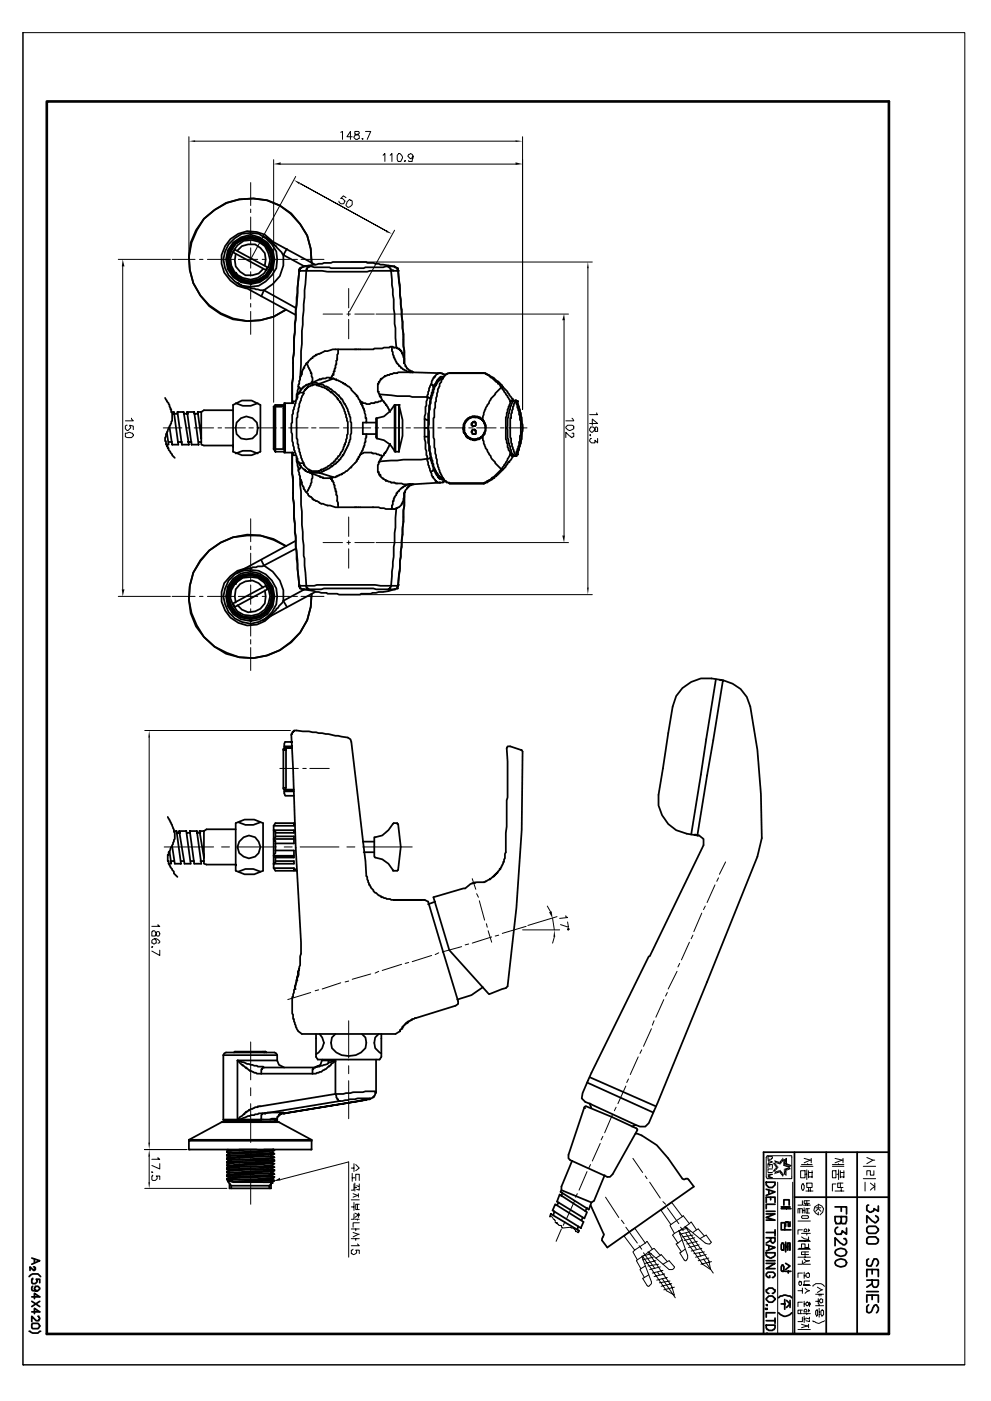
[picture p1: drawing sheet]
<svg xmlns="http://www.w3.org/2000/svg" width="297mm" height="420mm" viewBox="0 0 297 420" stroke-linecap="round" stroke-linejoin="round" font-family="sans-serif">
<g fill="none" stroke="#000" stroke-width=".53">
<path d="M61.1 65.6a19.6 19.6 0 0 0-3.2 19.3 18.6 18.6 0 0 0 27.8 8 18.7 18.7 0 0 1-23-1.1 19.2 19.2 0 0 1-4-22.7 18.7 18.7 0 0 1 28.6-5.1l2.7 3.2 2.1 3.4 1 4 .3 4.2a17.1 17.1 0 0 0-6.3-14.8 18.6 18.6 0 0 0-26 1.6zM68.5 73.3l1.9-1.9 2.1-1.3 2.6-.3 2.4 .3 2.1 1.3 1.9 1.9 1.3 2.1 .3 2.4-.3 2.6-1.3 2.1-1.9 1.9-2.1 1.3a8.1 8.1 0 0 1-8.9-3 8.1 8.1 0 0 1-.1-9.4zM69.9 72.8l2.3-1.6 2.9-.8a7.6 7.6 0 0 1 6.7 10.3 7.3 7.3 0 0 1-10.8 3.3 7.3 7.3 0 0 1-1.1-11.2zM70.4 73.3a6.1 6.1 0 0 1 9.2 0 6.1 6.1 0 0 1 0 9.2 6.1 6.1 0 0 1-9.2 0 6.1 6.1 0 0 1 0-9.2zM70.4 74.9l9.8 5.3-.6 .8-9.7-5.3zM70.6 73a6.4 6.4 0 0 1 10.4 2.7 6.3 6.3 0 0 1-2.4 7.7 6.3 6.3 0 0 1-8-.9l.3-.5-.3-.2-.5 .2-1.3-2.1-.3-2.4 .8-2.4zM70.6 76.2a4.8 4.8 0 0 0 1.4 5.3 4.8 4.8 0 0 0 5.5 .5l1.3-1.3M71.2 75.1l1.3-1.3 1.9-.5h2.1a4.7 4.7 0 0 1 2.9 6.3M81.5 72.2a8.6 8.6 0 0 0-14.1 1.7 8.6 8.6 0 0 0 6.4 12.6M86 74.6l-1.1 1.9 6.4 3.4M91 79.9l-1 .5M92.6 79.9l1.6 .3h4.5l.5 .2h9.8l.5-.2h5.3l1.6-.3"/>
<path d="M92.6 79.9h-1.8l5.8-.8 .5-.3h2.1l.6-.2h10l.3 .2h1.8l2.1 .6 4.3 .5M92.6 79.9v.3h-.5l-.3 1M94.5 79.4l-15.7-8.5 .8 .3 1.9 1.6h.3v.2l.5 .3 .3 .5h.2v.3l2.1 2.4v3.1l-1 3.2-2.1 2.4-2.7 1.8M116.4 79.9v.3l.8 .5v.5M116.4 79.9h1.9M118.3 79.9v.3h.5v.2h.3M70.1 82a6.5 6.5 0 0 1 4-10.6 6.5 6.5 0 0 1 6.9 9l-1.4 2.1-2.1 1.4-2.4 .5v.3M70.1 82l.5 .5-.2 .3M70.1 82l-.2 .3M70.4 81.8l-1.1-2.2-.2-2.1 .8-2.1a5.6 5.6 0 0 1 5.4-3.4 5.6 5.6 0 0 1 5.1 3.9 5.8 5.8 0 0 1-5.3 8l-2.3-.6-1.9-1M71.2 84.9l1.3 .8h.5v.3h.8l1.3 .5h1.1l1.9 .5h1M71.2 84.9l17.4 9.6"/>
<path d="M71.2 84.9h.2M79.1 87l9.5 5.3M79.1 87l-.8 1.9M89.7 81.2l-.5 5.1v2.3l-.6 3.7v3.7l-.5 5.1-.3 12.4-.2 1.3v6.1v-6.1l.2-2.1v-5.3l.3-2.1 .3-8.5 .2-1.3 .3-6.3zM89.7 81.2h2.1M89.7 81v.2M90 80.4l-.3 .6M90 80.4h.2M91.8 81.2l-1.3 18-.5 14.3M91.8 81.2h4.8l1.6 .3h11.9l.8-.3h6.3M117.2 81.2l.8 8.5v2.9l.3 1.6v2.9l.2 1.3 .3 5.8M117.2 81.2h.5v-.2l.3 .2h1.6"/>
<path d="M119.1 80.4v.3h.2v.5M119.1 80.4h.2M119.3 81.2l.6 4.3v2.9l1 11.9 .3 8.7M119.3 81.2l1.6 18.8 .3 9v-1.6l-.5-1v-.6h-.3v-.5h-.3l-.5-.8h-.5v-.3h-.3M49.5 119.3l1.3 2.1 .3 1.4h.2v.8l.3 .2v2.4l-1.9 4-.2 2.1h.2v.8l.3 .2v.6h.3v.5h.2v.5l1.9 2.4M89.2 119.1h-.3v.8M89.4 118l-.2 .5v.8l-.6 .8v.8l-.2 .3-.3 1.6-.3 .2v1.1l-.2 .3v2.3l-.3 .3 .3 5.3 .2 .5 .3 2.1 .3 .3v.5l.2 .3v.5l.3 .3 .5 1.8M89.4 115.9l.8 1M89.4 118h.3v-.3h1.1l.2 .3M89.4 115.9l-.5 3.2M89.4 118h.3M90.5 111.4a1.51 1.51 0 0 1-.5 1.6l-.6 2.9"/>
<path d="M91 118l-.5 .8-.3 1.3-.5 1.1-.3 2.1-.2 .5v1.3l-.3 .3v6.1l.3 .3v1.3l.2 .2v1.1l.3 .3v.8l.3 .2 .2 1.6 .8 1.6M91 110.3h.3M91.8 109l1.3 2.4v.5h.3v1.1l.3 .2v1.1l-.3 .5M91.8 109l-1.3 2.7M92.3 115.4h-.5v.2l-.8 .3v.2l-.8 .6-.2 .8h-.3l-.3 .5M92.3 115.4h.3M95.5 115.6l2.7 1.1v.2l1 .6v.2h.3l1.6 1.6v.3h.2l.6 1h.2l1.1 2.2v.5l.5 1.1v.7l.3 .3v.8l.2 .3v3.7l-.2 .2v1.1l-.5 1.3a10.7 10.7 0 0 1-2.4 4.5l-.6 .8-1.8 1.6-3.2 1.6M95.5 115.6h-.5v-.2h-1.3v.2l-1.4 .3-.2 .5-.8 .5-.3 1.1M95.8 115.1l2.6 1 2.9 2.4h.3l.5 1.1 .6 .3 .5 1.3h.3l.7 1.6v.5l.8 1.8v1.4l.3 .2v3.2l-.3 .5v1.4l-.5 1v.5l-1.6 3.2h-.2l-1.1 1.6-.8 .5-.3 .6-1 .5v.3l-3.7 1.8M95.8 115.1h-.5l-.3-.3h-1.6v.3h-.8l-.3 .3M95.8 115.1h-.3v.5M95.8 113.8l-3.5 1.6"/>
<path d="M95.8 113.8h.2M99.8 112.4l-.6 .8h-.2v.3M99.8 112.4h.2M100 113.5l-2.1-.3-.3 .3-1.8 .3M100 113.5l.3 .3h.5v.2h.5l1.6 .8v.3h.6v.3l1 .5 2.4 2.6v.3h.3l.8 1.6M100 113.5l-4.2 1.6M101.3 104.8a5.1 5.1 0 0 0-3.1 .5h-.8l-2.7 1.1v.2l-.8 .3-.2 .5h-.3l-1.1 1.1v.2l-.5 .3M113.8 118.3l5.3 .5h3.7l.8 .3h4.5M113.8 118.3v.5h.2v.3M114 119.1l.6 1 .5 .3 .5 1h.3l1 2.2M114 119.1h.3M117.5 104l.5 .2h.8"/>
<path d="M121.4 109.3v.5h.3l.3 .8 1 .5v.3h.6l.2 .3h-.2M122.5 111.4h.3M123.6 111.7h-.3a6.1 6.1 0 0 1-4.5-3.2l-1.1-2.1-.2-2.4h-.6l-.2 .2h-1.6l-.5 .3h-2.4l-.3 .3h-10.6v1.3l-.2 .3-.3 2.9-.5 1.3v.8h-.3v.8h-.2v.2M123.6 111.7h-4.3l-.2 .2a3.3 3.3 0 0 0-2.4 .5l-1.3 .3v.3l-1.1 .5-.5 1.1h-.3v.5h-.3v2.4h.3v.5l.3 .3M123.6 111.7l9 .2v.3h.5l.3 .2M128.1 119.1l-.3 2.6-.3 .3v2.1l-.2 1.6M128.1 119.1l1 .5M129.1 115.4h.5v.2h.3v.5M129.1 119.6l-.5 2.1-.3 4.2M129.1 115.4l-.5 1v.8l-.3 .3-.2 1.6M129.9 116.1l-.3 1.6h-.2l-.3 1.1v.8M131.8 111.9h-.6v.3h-.2l-.6 .8h-.2v.2h-.3l-.8 2.2"/>
<path d="M132.8 113.5l-.5 .5v.6l-.5 .5v.8l-.6 .8-.5 3.7-.3 .2v1.6l-.2 .6v2.3l-.3 .3v5.8l.3 .6 .2 4.2 .6 1.8 .2 2.2 .3 .2 .3 1.3 1 1.9M133.1 113h-1.1v.2l-.8 .6-.8 1.6h-.2v.5l-.3 .2M134.7 111.9l-1.1 .3v.2l-.5 .3-.3 .8h-.8l-.5 .8h-.3l-.5 1.3h-.3l-.2 .5-1.3 5.3v1.4l-.3 .5v4l-.3 1M145 111.9h.5l1.6 1.1 .8 .2 .3 .6 1.3 .8 1.3 1.5M145 111.9h-10.3h10.3M145 111.9h.5v.3l.8 .2 .8 .6v.2l1.1 .6v.2l.8 .6 1.3 1.5M150.3 116.1l1.8 2.7 .8 1.6M150.3 116.1l-3.2 3.5-.5 1.3-.5 .5-.8 1.6-.8 2.9M150.3 116.1h.3v-.2v.2h.2M150.8 116.1l1.3 1.4 1.4 2.1h.2v.5h-.2M50 129.6l.5 3.7h-.8M50.5 132.6h1.1"/>
<path d="M51.3 123.6h.8l1.3 9.7h-1.8l-.8-5.2M52.1 124.1h1.1M53.2 123.6h1.8l1.6 9.7h-2.1zM53.4 132.6h1.1M55.3 124.1h1.1M56.1 123.6h2.1l1.3 9.7h-2.1zM56.4 132.6h1M58.2 124.1h1.1M59.5 132.6h.8v.7l.8 .3h8.8M60.3 123.6h-1l1 7.9M60.3 123.6v9M69.9 121.4l2.6-1.3h2.9l2.7 1.3v14.1l-2.7 1h-2.9l-2.6-1z"/>
<path d="M69.9 123h-8.8l-.8 .6M70.6 120.9l2.2 .8h2.3l2.2-.8M70.6 136l2.2-.8h2.3l2.2 .8M70.9 126.7a3.4 3.4 0 0 1 3.8-1.7 3.4 3.4 0 0 1 2.6 3.3l-.3 1.9a3.7 3.7 0 0 1-6.1 0l-.3-1.9zM82 122h3.2M82 122v12.7M82 134.7l.6 .8M82.6 121.4h2.6M82.6 135.5h2.6M82.6 121.4v14.1M82.6 121.4l-.6 .6M85.2 122.2l-.3 .3v11.9l.3 .3h-3.2"/>
<path d="M85.5 120.9v14.8M87.6 135.7v6.4l.2 1 .3 12.5 .5 5v3.7l.6 3.7v2.7l.5 4.7-.8-7.7-.3-6.6-.2-1.3-.3-8.2-.3-2.1v-5.3l-.2-2.1zM88.6 120.4h-.8v.5h-2.6v14.8h2.6v.8h.8M88.9 137.1v.7M89.2 137.6l-.3 .2v.6l1.1 5M89.4 138.6l.3 .3h1.3M89.4 138.6l.3 .3v.5h.3v.3h.2v.3l.8 .8h.3l.2 .5 .8 .2M89.4 138.6h.3M90.2 140l-.8 1M91 138.9v.5h.3v.3l1 1.1h.3v.2h.5v.3h2.4M108 136.5l-.3 .6h-.3v.5h-.2l-.3 .8-1.6 1.6v.2h-.3l-1.8 1.6-.8 .3v.2h-.5l-1.1 .6M108 136.5v-.2l1-.6h2.4l.3 .3h1l1.9 .8"/>
<path d="M108.5 120.6l-.5-.2v.2h.2v.6h.3v.5h.2v.5l.6 1.1 .2 2.1h.3v1.3M108.5 120.6h.2M109.8 130.2v1l-.3 .3a12 12 0 0 1-1.5 5M112.7 126.7h-4v3.5h4M113 131.5l2.1 .5 1.8 1.3 1.4 1.9M113 125.4h-.3v5.8l.3 .3M113 125.4v6.1M113.5 138.6v.6l-.3 .2v2.1h.3l.3 1.1h.2v.3l.8 .5v.3l.8 .2v.3l1.3 .3 .3 .2h1.1a2.38 2.38 0 0 0 2.1 .3l.5 .3h2.1h-.8l-1.5 .7v.3h-.3l-.8 .8v.3l-.5 .2v.3h-.3a.84 .84 0 0 1-.5 1.1l-.3 .5v.8h-.3l-.2 2.4h-1.9l-2.1-.6h-12.2v-1.3l-.2-.5a2.38 2.38 0 0 0-.3-2.1v-.8h-.3v-.8l-.2-.3-.3-1.6-.2-.5h-.3v-.5h-.3M113.5 138.6h.3M114.6 120.1l-1.4 .5h-.7l-.3 .3h-1.1l-.2 .3-2.4-.3v-.3M116.9 133.1l-1.3 2.6-.5 .3v.5l-.5 .3v.3h-.3v.5h-.3l-.5 1M118.3 121.4l-1.4 1.9-1.8 1.6-2.1 .5"/>
<path d="M118.3 121.4h1.3M118.3 135.2v.3h.2M118.3 121.4v13.8M118.5 121.4v14.1M119.6 121.4l1.1 4.5v4.8l-1.1 4.5zM119.6 121.4h.3M119.6 121.4v14.1h-1.1M127.3 131l.2 1.6v2.1l.3 .5 .3 2.4M127.3 128.3v2.7M127.3 131h1M127.3 125.7l1 .2M127.3 125.7v2.6"/>
<path d="M127.3 128.3h1M128.1 137.6l-1.9 .2h-5.3l-7.1 .6M128.1 137.6l.2 1.8 .3 .3 .5 1.8M128.3 128.3l.3 1.1v3.9l.3 .6v1.6l.2 .5v1.1l.5 1v.8l.3 .3v.8l1.6 2.9h.3v.2h.5v.3h.5M128.3 131l.3 4.2 .3 .3 .2 1.6M128.3 128.3v2.7M128.3 125.9v2.4M129.1 137.1v1l.3 .3 .5 1.8v.8l-.8 .5M129.1 137.1a.84 .84 0 0 1-1 .5M138.9 128.3v.5h.3v1.1h.2l.3 .8 .5 .3v.2l.8 .3v.3h.8l.5 .2h-.5v-.2h-.8l-1.3-.8-.5-1.4h-.3zM141.3 127l.5-.3v-.2h.5v.2h.3v.8l-.3 .3h-.7v-.3h-.3zM141.6 128.8h.7v.3h.3v1.1h-1v-.6h-.3v-.2h.3z"/>
<path d="M142.1 127.8h.2M142.3 125.1l-1.8 .3-.3 .5-.5 .3-.3 .8h-.2v2.6l.2 .6h.3v.2l.8 .8h.3v.3l1.5 .3M142.3 124.9l-1.5 .2v.3h-.3l-.8 .8v.3h-.3l-.5 1.8M142.3 124.9h-.7l-1.6 .8-1.1 1.6v1M142.3 128.8h-.2l.5 .3v.8l-.5 .3M142.3 124.9l1.6 .2 .6 .8M142.3 125.1h1.1v.3h.5v.3l.6 .2M142.3 126.5h-.2l.5 .2v.8l-.5 .3M142.3 131.8h.3M142.3 125.1h.3M144.5 131l.2 .2 .3 1.9 1.6 3.2 .5 .5 .3 .8 1 1v.3l1.9 1.9M144.5 131l.2-.6h.3v-.5h.3l.2-1.6-.2 1.9h-.3l-.5 .8h-.3v.2l-1.1 .3v.3h-.8"/>
<path d="M144.5 131v.2l-.8 .3v.3h-.8l-.6 .2M144.5 131h-.3l-.3 .5-1.6 .3M144.5 125.9l.5 .3 .3 1.1h.2v1v-.8l-.8-1.6zM144.5 125.9h.2l.6 .8M144.5 131h.2M145.3 129.9v.3h-.3l-.5 .8M152.9 136.3l-1.3 2.6-1.3 1.9M152.9 120.4l-.2 1.3-.6 1.1v.8l-.2 .2v1.1l-.3 .2v6.7l.3 .2 .2 2.1 .8 1.6v.6M152.9 120.4h.8M152.9 136.3h.8M152.9 136.3v.2h.6v.3M153.5 120.1l-.6 .3"/>
<path d="M153.5 120.1h.5M153.5 136.8h.5zM153.7 136.8l-1 1.8-.6 .3-.5 1.1-.8 .8M153.7 120.4l-.8 1.6-.2 1.8-.3 .3v1l-.3 .3v2.4l-.2 .5 .2 .5v2.7l.3 .3v1l.5 1.1 .3 1.6 .5 .8M153.7 136.3l.3 .5h.5M154.5 120.4l-.8 1.6v.8l-.5 1.3v1.3h-.3v5.8l.3 .3 .3 2.4 1 2.6M154.5 120.4l.3 .2 .2 1.6 .6 1.1 .2 2.6 .3 .3v4.2l-.3 .3v1.6l-.2 .3v1l-.3 .3v.5l-.3 .3-.5 1.8M154.5 120.1l.5 .3M154.5 120.1h-.8v.3M154.5 120.1h.3v.3h.5M154.5 120.1v.3M154.5 136.5v.3"/>
<path d="M154.5 120.1h.3M154.5 136.8h.3M155 120.4l.3 1.3 .5 1.1v.8l.3 .2v1.1l.3 .2v1.9l.2 .3-.2 4.5-.3 .2v1.1h-.3l-.2 1.8-.6 1.4M155 120.4a20.6 20.6 0 0 1 0 15.9M155 136.3l-.2 .5h-.3M155 136.3h.3M90 143.4l1 23.3 .3 .8 .5 8.2M90 143.4a12.1 12.1 0 0 0 2.9 5.6l.5 .2a3.2 3.2 0 0 0 2.1 1.3l.8 .6 1.9 .5 3.1 .5M92.3 141.5h.6v.3h2.9M92.3 141.5l3.5 1.4M92.3 141.5h.3M93.4 142.1l.3 .2-.3 2.4-1.1 2.4-.5 .5"/>
<path d="M95.5 141.3l.3 .5M95.8 142.9l.2 .2h.8v.3h2.2M95.8 141.8l4.2 1.3M95.8 142.9h.2M100.8 142.9l-.3 .2-1.5 .3h.2v.3v-.3M100.8 142.9h.3M113.8 142.3h.2M118.8 152.4l.8-.3a5.9 5.9 0 0 0 1.6-3.9l-.3 8.4-1.6 18.8M118.8 152.4l-.5 10.3-.3 1.3v2.9l-.8 8.8M118.8 152.4l-.3 .3h-1M123.8 145.3l-1 .2v.3l-.8 .5-.6 .8v.5h-.2l-.3 8.8-.5 7.6-.5 4.3v2.9l-.6 4.2M129.1 141.5l.5 1.6h.3l.5 1.1 .6 .3v.2h.8"/>
<path d="M129.9 140.8h.3v.5l.2 .5h.3v.5h.3l.2 .8 .6 .3v.3l1.3 .2M131.8 144.7h.2l-9 .6h1.1M132.8 143.4l.3 .5 .8 .6v.2h.8v.3M133.4 144.2v.3h-.6v.2h-1M134.7 145h10.3h-10.3M145 145h.3M150.3 140.8l-2.4 2.3h-.3v.3l-2.6 1.6M150.3 140.8h.5M150.8 140.8l-1.8 1.8h-.3l-.5 .8-.8 .3v.2h-.6v.3l-.7 .3v.2h-.8v.3h-.3M62.7 165.1l-2.6 3.2a17.6 17.6 0 0 0-1.1 19.3l2.1 3.4 3.2 2.9a18.5 18.5 0 0 0 28.8-11.9l.3-3.9a18.6 18.6 0 0 1-25.7 18 20.1 20.1 0 0 1-10.5-12.2 18.6 18.6 0 0 1 7.2-20.1 18.6 18.6 0 0 1 21.3 0l-3.7-1.9-3.9-1.3h-4l-4.2 .5-3.8 1.6zM68.5 174.1a8.1 8.1 0 0 1 13.7 1.2 8.1 8.1 0 0 1-7.1 11.8 8.2 8.2 0 0 1-6.6-13zM69.9 174.6h.2"/>
<path d="M70.1 173.8a7 7 0 0 1 9.9 .2 7 7 0 0 1-.1 9.9 7 7 0 0 1-9.9-.2 7 7 0 0 1 .1-9.9zM70.1 174.6l.5 .6 .3-.6M70.4 174.1a6.6 6.6 0 0 1 9.4 .1 6.6 6.6 0 0 1-.2 9.4 6.6 6.6 0 0 1-9.3-.1 6.6 6.6 0 0 1 .1-9.4zM70.4 174.1h.2M70.6 174.1a6.5 6.5 0 0 1 9.8 1.1 6.5 6.5 0 0 1-2.6 9.5 6.5 6.5 0 0 1-7.9-1.9 6.5 6.5 0 0 1 .2-8.2M70.6 174.4a6.3 6.3 0 0 1 10.3 1.9 6.3 6.3 0 0 1-5.5 8.9 6.4 6.4 0 0 1-6.9-5.8l.6-2.4 1-2.4M70.6 174.1l.3 .5M70.6 174.1l-.5 .5M70.9 174.6a5.9 5.9 0 0 1 8.7 .5 5.9 5.9 0 0 1-1.3 8.6 5.9 5.9 0 0 1-8.4-2.2l-.8-2.1 .2-2.4 1.1-1.8M71.2 171.7h.2M73.8 170.4a8.6 8.6 0 0 0-7 11.4 8.6 8.6 0 0 0 12.6 4.5l2.1-1.9M75.4 172.2h-.3l2.4 .8a6.4 6.4 0 0 1 3.4 8.3 6.4 6.4 0 0 1-8.1 3.6 6.3 6.3 0 0 1-2.7-10.3"/>
<path d="M78.3 168l.8 1.6M78.8 176.2a4.7 4.7 0 0 0-8.2 .5l-.2 2.2 .2 1.8M79.1 169.6a10.1 10.1 0 0 1 5.8 10.6M79.1 169.6l-.5 .3-2.9 .2-.3 .3h-1l-3.2 1.3M79.4 177l.2 1.9a4.5 4.5 0 0 1-2.3 4.2 4.5 4.5 0 0 1-4.8-.3l-1.3-1.3M88.6 162.2l-17.4 9.5M88.6 164.6l-9.5 5M89.7 175.7l.3 .8zM89.7 175.4v.3v-.3M89.7 175.4l.3 .3h1.8M90 176.5l.8 .2M90 176.5h.2"/>
<path d="M90.8 176.7h1.8M91.3 176.7l-6.4 3.5M91.8 175.7h2.4l.8-.3h17.5l1.5 .3h3.2M91.8 175.7v.5l.8 .5M92.6 176.7h3.7l.8-.2h14.8l.8 .2h3.7M94.5 177.5l-15.7 8.5 2.2-1.3v-.3h.2l1.6-1.6v-.2l.5-.3 1.6-2.1M116.4 176.7h2.1M117.2 175.7l-.3 .8-.5 .2M119.1 176.5h-.3a9.2 9.2 0 0 1-5.3 1l-2.4 .6h-2.9l-.2 .2h-6.4l-.5-.2h-2.9l-.3-.3h-1.6l-5.5-1.1M119.1 176.5h.2M119.3 175.4v.3h-2.1M119.3 175.4l-.2 1.1"/>
<path d="M119.3 175.4h.3M69.9 181l9.7-5.3 .6 1-9.8 5.3zM84.9 180.2l1.1 1.8M214.6 203.7l-7.4 46.6M215.9 204h.3M216.7 204l-3.4-.5a10.5 10.5 0 0 0-11.7 8.4l-4.2 26.5a10.5 10.5 0 0 0 8.4 11.6l3.2 .6M84.9 224.9h.8v11.4h-.8M85.2 236.8l.3 1.9h2.6M85.2 223.8h2.4M85.2 237.3h2.9M87.6 224.4h-2.4l-.3 .2v11.9l.3 .3h2.9M87.6 222.5h-2.1l-.3 .5v1.4"/>
<path d="M152.1 223.8h.8l3.5 1.1 .2 .5-.2 23.6-1.6 23.3-2.7 23.5-.5 .5-5 1.9-11.9-13.2-4.8-15.9 9.5-2.7a6.4 6.4 0 0 1 5.9-1.8l1.5-.8v-.3l1.1-.5 .5-.8 .8-.5 1.6-2.7v-.5h.3v-.8l.2-.3v-1.3l.3-.5v-5.8l.3-1.9v-7.9l.2-.8v-10.9l-.2-3.9zM50.3 245l1.3 2.4 .5 1.3v.8l.3 .3v1.8l-1.6 4h-.3v.8h-.2v1.8h.2v.8l1.6 2.4v.5l1.1 1.1M50.8 255.3l.5 3.7h-.8M51.1 258.2h1M52.1 249.2h.8l1.3 9.8h-1.8l-.8-5.3M52.9 249.8h1.1M53.7 249.2h2.1l1.4 9.8h-1.9zM54.2 258.2h.8M56.1 249.8h.8M56.9 249.2h2.1l1.3 9.8h-2.1zM57.2 258.2h1M59 249.8h1.1"/>
<path d="M60.1 258.2h1M61.1 258.2v.8l.8 .3h8.7M61.1 249.2v9M61.1 249.2h-1.3l1.3 8M70.6 246.9l2.7-1.1h2.9l2.6 1.1v14.2l-2.6 1.1h-2.9l-2.7-1.1zM70.6 248.7h-8.7l-.8 .5M71.4 246.6l2.2 .8h2.3l2.2-.8M82 249h6.1v.8h-5.5v-.6zM82 251.6l.3 .5h.3v.8M82 256.6h.3l.3 .6M82 247.6v12.7M82 256.6h6.1"/>
<path d="M82 251.6h6.1M82 247.6h6.1M82.6 249.8v1.3l-.6 .5M82.6 255.1v.7l-.6 .8M82.6 257.2v1.6l-.6 .2h6.1v-.8h-5.5M82.6 252.9v2.2M82.6 250.8h5.5v2.1h-5.5M82.6 255.1h5.5v2.1h-5.5M88.1 246.9v.7l.3-.2M88.4 246.9h-5.8l-.6 .7M108.7 252.4h3.5M109 255.6h3.2"/>
<path d="M112.2 251.1l2.4-.5 1.8-1.6 1.6-2.1h1.1v.2h.2l.8 6.9-.8 6.9-.2 .2h-1.4a6.1 6.1 0 0 0-5.2-3.9l-.3-.3zM208.2 250.3h.3M209 250.6l7.7-46.6a10 10 0 0 1 8.2 7.9l2.1 13 1.1 13.2 .2 13.3-1.3 5.5-15.1 37.6-17.4 42.3-1.1 1.1h-1.6l-1.3-.6-1.1 .6M209 250.6h.6l1.3 1v1.9l-16.2 33.3M71.4 261.4l2.2-.8h2.3l2.2 .8M82 260.3l.6 .8h6.3l-.8-.8v.8M82 260.3h6.1M118 269.9h-.8l-.3-.3a7 7 0 0 1-5.8-3.7l-.2-.5h-.3l-.3-1.3-.2-.3v-.8l-.3-.3a651.8 651.8 0 0 0-4.8-41l-.8-.5-11.6-1.9-4.5-.2-.3 .5h-.2v.5h-.3l1.3 34.2 1.6 28.3v3.4l-.2 .8v2.7l-.3 1M118 269.9h9.3zM127.3 269.9l1 .5 9 29.9v.8l-.8 .5-12.1 3.7-1.1 .6M130.4 270.4l-2.1 .8M142.3 264.6v.2h-.7"/>
<path d="M88.6 296.6l-.5 .3-.3 2.1h-.2v5l.2 .3v1.3h.3v.8l.3 .2 .2 1.4a4.4 4.4 0 0 0 1.9 2.1h28l1.4-.8M88.9 293.9l-.5 2.7v-.8zM88.9 293.9h.3M89.7 290.5l-.3 .8v1.3l-.5 1.3 .3-1.3 .2-.2zM144.7 296.1l-3.4 2.3-4.2 1.4M194.5 286.8l-17.2 34.9-2.7 6.1-.2 1.6 1 1.1 1.3 .5M66.9 316.4l.3-.5 .5-.3h14.6l.5 .3 .3 .5M66.9 316.4v19.4M66.9 316.4h16.2M70.1 315.6l.3-.2h9.2l.3 .2M78.8 315.4l.3 .2M79.4 315.4v.2"/>
<path d="M83.1 318l.5 1.3 1.6 .8M83.1 318h-11.9l1.3 1.3h.3v.3l2.1 1.3v.3h.5l1.6 .8h1.3M83.1 316.4v1.6M94.7 310.1v6.9l.6 .8h18.5l.5-.8v-6.9M95.8 310.1a3.4 3.4 0 0 1-.3 5.5l-.8 .6M96.6 317.8l-.6 1.5-1.5 .8 .2-.2h1.1l.2-.3 2.2-.5 .5-.5h.5l.3-.3h.8l.2-.3v.3l-1.3 .8v.2l-1.6 1.4-.8 .2-.5 .6-1.3 .2-.3 .3h-1M96.6 318h3.9v10.1M98.4 318.3v.5M100.5 310.1a3.4 3.4 0 0 0 .3 5.5 6.7 6.7 0 0 0 8.7-1.3l.3-1.6-.3-1.6-1-1M112.7 317.8v9.8M113.5 310.1a3.4 3.4 0 0 0 .8 5.8M119.9 309v.3v-.3"/>
<path d="M120.4 308.5l-.5 .5M120.4 308.5h.3M120.7 308l-.3 .5M120.7 308h.2M121.4 307.2l-.7 .8M122.2 306.6l-.5 .3h.3M122.2 306.6h-.2l-.8 .8M122.5 306.4h-.3v.2M123.3 305.9l-1.1 .5v.2M123.3 305.9h.3M66.4 336.5l-9.8 5.3M66.4 336.5h17.2"/>
<path d="M66.4 336.5l.5-.2h16.2l.5 .2M66.9 335.8l.8 .5M66.9 335.8h4.3M71.2 335.8v.5h.2M78.3 335.8h2.7M78.3 335.8h-.2v.5M78.3 322h15.4M78.8 333.9h-1.3l-1.3 .5-1.8 .3-2.7 1.1v.5h-.3v-.5h-.2M78.8 333.9h-.2l-.3 .5v1.4M78.8 333.9h.8h-.2M79.1 320.1h-.3v-.2h-1.5l-.3-.3-2.9-.5-2.9-1.1v17.8M79.1 320.1l-.8 .6v1.3"/>
<path d="M79.1 320.1h15.4l-.8 .6v1.3M79.1 333.9h.3M79.6 333.9l.6-.3h4.7v.3h-.8v.3l-.5 .2 .5-.2v-.3h1.4M81 335.8l.5-.3h1.1l.2 .3M81 335.8h1.8M82.8 335.8v.2l-.5 .3M82.8 335.8v-.3h.3v.3M83.1 335.8v.2l-.5 .3M83.6 336.5l9.8 5.3M83.9 334.4l-.8 .6v.8M85.2 333.9h-.3h.3M85.2 333.9l22.5-3.7-22.5 3.7"/>
<path d="M100.5 328.1l-22.7 3.7a10.5 10.5 0 0 0-4.5 2.1v.3l-1.3 .8-.6 .8h6.9M100.5 328.1l.6 1.6 .8 .5M101.9 330.2l5.3-.8h3.7v.3h-.8l-.3 .2h-1.3l-.8 .3M101.9 330.2l-22.5 3.7M107.7 330.2h.3M112.7 327.6h-.2v-.3h-3l-.8 .3h-2.9l-2.9 .5h-2.4M112.7 327.6l-.8 1.5-1 .3v.3l-3.2 .5M175.2 332l.2-.2a123.3 123.3 0 0 1 15.6 6.9l-7.4 13.5-.8 .8h-.8l-11.1-5.1-.5-.5v-1.1zM175.2 332.3h.2M176 324.6l19.8 9M176.7 331l13.8 6.3M176.7 323.1l19.9 8.7"/>
<path d="M176.7 331l.6 1.3M176.7 331h.3M190.5 340l1.9 .5 4.5 2.9 3.4 4 4.2 6.1 .6 .2 1-.2 1.9 2.4-26 18.2-1.6-2.1 .6-1.9-4-8.7M56.6 341.8h36.8M56.6 341.8v.3M68 345.3l.3 .2h8.4l1.4 .3h3.9M68 351.4h.5v.2h9.6l.7 .3h3.2M68 350.3v.3l14 .2M68 353.5l.8-.5v.2h8.2l1.3 .3h2.9M68 346.6h2.6l1.1 .3h9l1.3 .2M68 348.5l13.5 .2 .5 .3-14-.3M68 346.3h.8l.3 .3h9.7l1.1 .3h2.1"/>
<path d="M68 349.5l14 .3v.2h-3.9l-1.4-.2h-8.4v-.3zM68 350.6h.8l.3 .2h9.7l.6 .3h2.6M68 351.6h1.9l.7 .3h9.8l.3 .3h1.3M68 347.4l3.7 .3M68 352.4l3.7 .3M68 352.7h3.7M68 353.5h2.4l1.3 .2M68 345.3v.2M68 346.3v.3M68 347.4v.3M68 348.5v.2M68 350.3v.3"/>
<path d="M68 351.4v.2M68 352.4v.3M68 353.5v.2M68 349.5h.3M68 347.7h3.7M68 348.7l.8 .3M68 347.7l.8 .2M68 346.6l.8 .3M68 346.3h.3M68 347.4h.3M68 350.3h.3M68 352.7l.8 .3"/>
<path d="M68 351.6l.8 .6M68 350.6l.8 .5M68 349.5l.8 .5M68 352.7h.3M68 351.4h.3M68 353.7h3.7M68 353.7l.8 .3M68.3 354.3l1.6 .2h11.6v.3l-.3-.3M68.3 354.3l1 1.3M68.3 344.7l.5 .3M68.3 354.3h.2M68.8 346.1l12.4 .2v.3"/>
<path d="M68.8 346.1l-.8-.6h1.3l.6 .3h8.9l1.1 .3h2.1M68.8 345h3.2l1.6 .3h7.1l.5 .2M68.8 354h.8l.3 .3h8.2l.7 .2h2.4M68.8 352.2l12.4 .2M68.8 351.1h3.2l1.6 .3h7.4l.2 .2M68.8 350h2.4l.8 .3h8.2l.2 .3h.8M68.8 349h1.1l.5 .2h8.4l.8 .3h1.6M68.8 347.9l.8 .3h6.9l1.6 .3h3.1M68.8 346.9v.2l12.4 .3M68.8 345l-.8 .3M68.8 349l-.8 .5M68.8 347.9l-.8 .6"/>
<path d="M68.8 346.9l-.8 .5M68.8 352.2l-.8 .2M68.8 351.1l-.8 .3M68.8 350l-.8 .3M68.8 354l-.5 .3M68.8 355.1v1.3h12.4v-1.3M68.8 346.1l-.8 .2M69.3 355.6h11.4M69.3 355.6v.8M71.7 344.7l10.3 .3M71.7 352.7h7.7l.8 .3h1.8M71.7 353.7h9l1.3 .3"/>
<path d="M71.7 347.7h8.5l.5 .2h1.3M71.7 347.7l2.7 .2h7.4v.3h.2v-.3v.3M71.7 352.7l2.7 .3h7.1v.2h.5M71.7 353.7l2.7 .3h7.6v.3M79.1 344.7h2.9h-.2M80.7 355.6v.8M81.2 345.5l.8 .3v.3M81.2 348.5l.8 .5M81.2 347.4l.8 .5M81.2 346.6l.8 .3M81.2 352.4l.8 .6M81.2 351.6l.8 .3"/>
<path d="M81.2 350.6l.8 .2M81.2 349.5l.8 .5M81.2 353.5l.8 .5M81.8 354.8h-.3l-.8 .8M82 345l-.8 .5M82 348.2l-.8 .3M82 347.1l-.8 .3M82 346.1l-.8 .5M82 352.2l-.8 .2M82 351.1l-.8 .5M82 350l-.8 .6M82 354.3l-.8 .2"/>
<path d="M82 344.7v.3M82 346.9v.2M82 347.9v.3M82 350.8v.3M82 351.9v.3M82 353v.2M82 354v.3M82 346.1h.3M82 349l-.8 .5M82 345h.3M82 348.2h.3M82 347.1h.3"/>
<path d="M82 347.9h.3M82 349h.3M82 353.2l-.8 .3M82 352.2h.3M82 351.1h.3M82 353h.3M82 350.8h.3M82 350h.3M82 354h.3M93.4 341.8v2.9h-36.8v-2.6h36.8M167.7 358.2l8.3 5.3-.8 1.9-8.2-5zM168.3 356.9l9 3.7"/>
<path d="M168.5 357.7l-.2 1.1M171.5 348.2l-3.2 7.7v1l-.3 .5 8.5 5.3 .8-2.1 .8-.5 3.1-7.7M229.7 354.5h2.6v.8l-.8 .8h-1l-.8-.8zM229.7 356.7l2.6 .7-2.6 1.1M230.5 356.9v1.1M231 359v.8M238.1 345.5v54.5M238.1 359h28.3M247.7 345.5v54.5M256.9 345.5v54.5M266.4 345.5h-37.5v54.5M9.5 377.3l2.4 .8-2.4 1"/>
<path d="M10.1 379.9l.5 .3v.5l-.5 .3v-.3h-.3l-.8-.8v1.1M10.3 377.6v1M164.8 364.9l.3-.8 8.5 5-.3 .5M166.2 363.3l-.3 1M166.4 361.2l8.5 5.2-.8 1.9-8.5-5.3zM167.5 360.6l-.5 .8M173.3 367.8l-.3 1M174.6 365.1l-.2 .8M176 362.2l-.6 1.1M229.7 360.6v-1.6h2.6v1.6M229.7 364.1h2.6l-2.6 1 2.6 .8h-2.6M229.7 371.2h2.6v1.1l-.5 .5-.8-.5v-1.1"/>
<path d="M229.7 373.3l2.6 .8-2.6 1.1M229.7 375.7h2.6a1.38 1.38 0 0 1-1.6 1.6 1.44 1.44 0 0 1-1-1.6zM229.7 378.9h2.6l-2.6 1.6h2.6M229.7 363.3h2.6M229.7 369.6h2.6M229.7 378.1h2.6M230.5 373.6v1M231 372l-1.3 .8M232.3 361.2h-2.6v1.3M232.3 368.8v1.9M234.2 361.9h2.6M234.2 362.5h2.9"/>
<path d="M234.4 372.8h.3l.3 .5v1.3l-.3 .3-.5-.3v-1.3zM234.4 379.4h.3l.3 .5v1.1l-.3 .3-.5-.3v-1.1zM234.7 374.9h.3M235 361.4v-1.6h1.5v1.6M235.2 368.8h-1v-2.1h1v2.1h1.9M235.5 378.9l1.3 .8-1.3 1M235.5 372.5v2.9M235.5 373.9h.5M235.7 361.9v.6M236 374.9v-2.1h.8v2.1M236.5 372.8v2.1M236.8 366.4v1.4h-.5v-1.4h-.8v1.4"/>
<path d="M250.3 361.9h3.4v2.2M250.6 374.9a2.04 2.04 0 0 1 3.1 .5v.3a1.84 1.84 0 0 1-1.8 1.1 1.84 1.84 0 0 1-1.6-1.4zM250.6 378.1a2.04 2.04 0 0 1 3.1 .5v.3a1.84 1.84 0 0 1-1.8 1 1.84 1.84 0 0 1-1.6-1.3zM251.1 368a1.16 1.16 0 0 0-.8 1 1.16 1.16 0 0 0 .5 1.1h1.4l.2-1 1.3 1v-1.8M252.2 364.9v1.8l.2 .3h1.1l.2-.8v-1.3h-3.4v1.3l.3 .8h1.3l.3-.8M252.2 361.9v1.4M252.9 371.5h.6l.2 .5v.8l-.5 .5a4.7 4.7 0 0 1-2.9-2.1v2.4M259.8 368.3l.6-.5h2.1l.8 .8v.5l-.8 .8h-2.1l-.6-.5zM259.8 371.5l.6-.6h2.1l.8 .8v.6l-.3 .5-.5 .3h-2.1l-.6-.3zM260.4 361.4l-.6 .3v1.3l.8 .5 1.1-.2 .2-.3v-.5l1.4 .8v-1.6M260.4 377.6l-.6 .2v1.6l.6 .3h.7l.8-2.1h.8a1.28 1.28 0 0 1 0 2.1M262.5 364.6l.5 .3 .3 .5v.5l-.8 .8-1.1-.5-1.6-1.6v2.1"/>
<path d="M8.7 382.8l1.1-.7h1.6l.8 .7M8.7 399.3a4.1 4.1 0 0 0 2.7 .5l.8-.5M9.5 388.9h2.4l-1.6-1v1.6M9.5 393.4h2.4l-1.6-1v1.6M9.5 390.3l2.4 1.5M9.8 383.4v.2h-.3v1.1l.3 .3h.8l.5-.6v-.5l-.2-.3h1v1.1M9.8 385.8l-.3 .2v.8l.3 .3h1.6l.5-.8-.5-.5h-.8l-.3 .8 .3 .5h.5M9.8 396.9h1.6l.5 .8-.3 .5-.2 .3h-1.6l-.3-.3v-1.1zM11.4 394.8h.2l.3 .5-.3 .8h-.7l-1.4-1.3v1.5M11.9 390.3l-2.4 1.5M229.4 392.4v.2h.5v-.2l-.2 .2h.2M229.7 389.5l.8-.8h1l.8 .8v.2l-.8 .8h-1l-.8-.8z"/>
<path d="M229.7 391.3h.2v.3zM229.7 397.4h2.6v.8l-.3 .5-.5 .3h-1l-.6-.3-.2-.5zM229.7 396.1h2.6M230.5 387.9l-.8-.6v-.5l.8-.5h1l.8 .5v.5l-.8 .6M230.7 382.6v.5h-.5l-.5-.5v-.5l.5-.6h1.6l.5 .6v.5l-.8 .5M232.3 393.7h-2.6v1.3M232.3 395.3v1.6M233.4 389.2l.5-.5 1.1-.3 1.8 .3 .5 .5M233.4 393.7a2.38 2.38 0 0 0 3.9 0M234.2 391.1h1M234.7 381.3h.3M235.2 381.3h1.9"/>
<path d="M235.2 389.7v2.9M235.7 390l1.1 1.1-1.1 1M236.3 381.3v.5M236.8 390v2.1M259.8 382.8v-2.1h3.5v2.1M259.8 383.9h3.5v1.3l-.6 .8h-.8l-.2-.2-.3-.6v-1.3M259.8 390.5v-2.1h3.5v2.1M259.8 387.3h3.5M260.4 391.3l-.6 .5v1.6l.6 .3 .7-.3 .8-1.8 .8-.3a1.51 1.51 0 0 1 0 2.4M261.4 380.7v1.4M261.4 388.4v1.3M261.4 385l-1.6 1"/>
<path d="M229.7 400l.2-.2v.2z"/>
<circle cx="75.1" cy="77.9" r="7"/>
<circle cx="75" cy="178.9" r="7.4"/>
<circle cx="74.6" cy="254" r="3.4"/>
</g>
<g fill="none" stroke="#000" stroke-width=".3">
<path d="M6.9 9.8h282.3v399.5h-282.3zM6.9 9.8v399.5h282.3M102.1 39.7l.6-.3v2.4M106.4 39.4v.8l1.3 .5v.8l-.5 .3h-.6l-.5-.8 .3-.5 1-.3 .3-.5-.3-.3zM109.5 39.4h1.6l-1 2.4M56.6 41v36.3M58.5 42.3h96M75.1 54.8v6.8M82 47.9v72.7M84.1 49.2h70.4M88.6 52.9l-13.2 24.4M103.7 59.3l-.8-.6-.8 .8h.6l.8 .8-.6 .8h-.8l-.5-.8"/>
<path d="M105.6 41h-1.6l1-1.6v2.4M108.5 41.5h.2v.3zM114.8 46.6l.6-.6v2.4M116.9 46.6l.6-.6v2.4M119.1 46.6l.5-.6a1.38 1.38 0 0 1 1 1.4l-.5 1h-.8l-.2-.5zM121.2 48.4l.2-.2v.2zM123.8 46.8l-.2 .6-.6 .2-.8-.8 .3-.5 .5-.3a1.12 1.12 0 0 1 .6 1.9v.5h-1.1v-.2M156.6 41v81.8v-74.9M35.5 77.8h15.6M36.8 79.9v96.8M51.6 77.8h6.9M59.8 77.8h1.1"/>
<path d="M62.2 77.8h5.8M69.1 77.8h1.3M71.4 77.8h5.9M75.1 62.7v1.1M75.1 65.1v5.8M75.1 72.2v1.1M75.1 74.3v6.1M78.6 77.8h1M81 77.8h5.8M87.8 77.8h1.4M90.2 77.8h6.9M104 60.6l.8-.8 .8 .5v1.1l-.6 .5-.8 .3-.5-.6z"/>
<path d="M105 78.6h72.5M115.9 69.3l-25.9-14.3 25.9 14.3M118.3 69.1l-13.5 24.3M75.1 81.5v1.3M75.1 83.9v5.8M75.1 91v1.1M75.1 93.4v6.9M96.8 94.2h5.9M104 94.2h1M104.5 86.5v5.8M104.5 93.4v1.3M104.5 95.8v5.8"/>
<path d="M106.4 94.2h5.8M112.7 94.2h57.7M169.1 96v64.6M176.2 80.4v95.8M37.6 129.9h.5a1.17 1.17 0 0 1 1.9 .5l-.6 .8h-1.3l-.5-.2zM38.1 127.5l-.5 .3v.8l.5 .5h.3l.8-.8-.3-.8 1.1 .3v1.1M39.4 125.4l.6 .8h-2.4M48.9 128.3h5.6M55.8 128.3h1.1M58.2 128.3h5.8M65.4 128.3h1M67.5 128.3h6.1"/>
<path d="M74.6 128.3h1.3M77 128.3h5.8M84.1 128.3h1.1M86.5 128.3h5.8M93.4 128.3h1.3M95.8 128.3h5.8M102.9 128.3h1.1M105.3 128.3h5.8M112.4 128.3h1.1M114.6 128.3h6M121.7 128.3h1.3M124.1 128.3h5.8"/>
<path d="M131.2 128.3h1.1M133.6 128.3h5.8M140.5 128.3h1.3M142.9 128.3h5.8M150 128.3h1.1M152.4 128.3h5.6M169.6 128.1l.5-.6h1.3l.6 .3v.8l-1.1 .5a1.38 1.38 0 0 1-1.3-1zM171.4 125.4l.6 .8h-2.4M171.4 129.9h.6v1.1l-.8 .2v-.2l-1.6-1.4v1.6M176.7 127h2.4l-1.6-1.3v1.8M176.7 130.4h.3v.3zM177 128.1h.8l.5 .5v.8h.8v-1.1l-.5-.2-.3 .2v.6l-.8 .7h-.2l-.6-.5z"/>
<path d="M177.3 131.5h-.3l-.3 .5 .6 .8h1v-.8l.8 .8v-1.3M178.9 123.8l.2 .6h-2.4M75.1 155.6v6.9M104.5 155v5.9M35.5 178.9h15.6M51.6 178.9h6.9M59.8 178.9h1.1M62.2 178.9h5.8M69.1 178.9h1.3M71.4 178.9h5.9M75.1 163.8v1M75.1 165.9v6.1"/>
<path d="M75.1 173v1.4M75.1 175.4v5.8M78.6 178.9h1M81 178.9h5.8M87.8 178.9h1.4M90.2 178.9h6.9M96.8 162.7h5.9M104 162.7h1M104.5 162.2v1M104.5 164.6v5.8M105 178.3h72.5M106.4 162.7h5.8"/>
<path d="M112.7 162.7h57.7M75.1 182.6v1M75.1 184.9v5.9M75.1 191.8v1.3M75.1 194.2v6.9M43.4 219.1h43.6M44.7 221.2v121.4M83.9 230.5h5.5M90.8 230.5h1M92.9 230.5h5.8M49.2 254h14.8M66.4 254h2.4"/>
<path d="M71.2 254h11.6M85.2 254h2.4M90 254h11.6M104 254h2.4M108.7 254h14.9M217.5 258.5l-1.9 3.7M45.5 279.4h.3v-.3h.5l.8 1.6h.5l.3-.5-.3-.8h-.5l-.5 1.3h-1.1zM47.4 277.3v.2l.5 .3h-2.4M141.6 263.5l1 3.2M142.9 268l.5 1.1M143.7 270.1l1.6 5.9M145.8 277l.2 1.1"/>
<path d="M146.3 279.1l1.1 3.5M156.6 278.9h11.1M157.7 277.8l-7.2 2.1M164 271.7l1.1 1.9M165.6 275.4l.6 3.5M167 274.9l-8.8 2.6M169.6 274.6v.3l.5 .3-2.4 .2M170.1 276.5l.3 1.6-2.4-.8M170.4 278.3v.3h.3l-.6 .3zM210.3 273.8l-2.3 5.6M211.4 271.7l-.5 1.1M214.3 265.4l-2.4 5.3"/>
<path d="M215.4 263.3l-.6 1M45.5 283.9h.3l-.3 .3zM46.3 281.5l.5 .5v.8l-.5 .3-.8-.3v-.8a1.33 1.33 0 0 1 1.4-.5 1.33 1.33 0 0 1 1 1.1l-.5 .2M47.9 285v1.5l-2.4-1.3M93.1 297.7l-6.8 2.1M95.5 296.9l-1 .2M102.1 294.7l-5.5 1.9M104.5 294.2l-1 .3M111.1 292.1l-5.5 1.6M113.5 291.3l-1.1 .5M120.4 289.2l-5.8 1.8M122.5 288.7l-1.1 .2"/>
<path d="M129.4 286.5l-5.8 1.9M131.5 285.8l-1.1 .5M138.4 283.9l-5.8 1.6M140.5 283.1l-1.1 .3M147.4 281l-5.8 1.8M149.5 280.5l-1.1 .2M166.2 281l-.6 1.8M199 299.8l-2.4 5.3M200 297.7l-.5 1M202.9 291.3l-2.6 5.3M203.7 288.9l-.5 1.1M206.6 282.6l-2.3 5.3"/>
<path d="M207.7 280.5l-.5 1M75.1 312.5v11.3M104.5 306.1v11.1M104.5 319.6v2.4M191.3 317l-2.4 5.3M192.4 314.9l-.6 1M195.3 308.5l-2.4 5.3M196.1 306.1l-.6 1.3M75.1 326.2v2.4M75.1 331v11.6M104.5 324.1v11.4M183.6 334.2l-2.4 5.5"/>
<path d="M184.7 332.1l-.6 1M187.6 325.7l-2.4 5.3M188.4 323.6l-.5 1M43.4 356.4h24.6M44.7 346.9v7.6M45.5 351.4l.3 .2h-.3zM45.8 352.4v.3h-.3v1l.3 .3h.8l.5-.5v-.5l-.3-.3h1.1v1M47.4 347.1v.3l.5 .3h-2.4M47.9 349v1.6l-2.4-1.1M55.8 344.8h-12.4h12.7M75.1 345v2.4M75.1 349.8v11.4"/>
<path d="M84.1 353.7l20.4-5.2v28.5M105.3 350.3h.8M105.3 359.8h2.4M105.6 351.9v2.4M105.6 353.2h.8M105.8 358l1.4 .5M106.1 355.1v1.8h-.8M106.1 349v2.4M106.4 354.8v2.4M106.4 356.1h.5M106.6 349.2l1.1 1.1-1.1 .8M106.6 354v-1.8h1.1v1.8"/>
<path d="M107.4 358.5l-1.6 .5M107.4 358v1M107.7 355.1v.8l-.8-.3M107.7 356.1v.8l-.8-.2M173 358l-.5 1M175.9 351.4l-2.3 5.5M177 349.2l-.5 1.1M179.9 342.9l-2.4 5.3M180.7 340.8l-.5 1M181.5 359l4 6.1M189.7 347.4l2.9 4.2M193.4 352.7l.5 .8"/>
<path d="M194.7 354.5l3.2 4.8M229.9 346.6h7.4v6.9h-7.4l-.2-.5v-5.9zM230.2 346.9h1.3v.5h-.3v.3h-1zM230.2 347.9l1.3 .6-1.3 .5M230.2 350.3v-1.1h1.3v1.1M230.2 352.2h1.3l-1.3 .5 1.3 .5h-1.3M230.2 351.6h1.3M230.5 348.2v.5M230.7 349.2v.6M231.5 350.6h-1.3v.8M233.1 354.5v45.5M234.9 347.9l.8-.5v1.6l1.4 .5-.6 .5-1.6-.5z"/>
<path d="M237.6 354.5v45.5M240 351.1h1.3v2.1h-1.3zM240 349.8h3.7M240.2 349.2h3.2M240.5 355.1h.3l.2 .5v.8l-.2 .5h-.3l-.3-.5v-.8zM240.5 355.1h.3M241 347.4l1.9 .5M241.3 352.2h.5M241.6 357.2h2.1M241.8 354.8h1.6v1.3h-1.6zM241.8 350.8v2.9M242.1 349v.2"/>
<path d="M242.4 351.1v2.1M242.4 356.4v.8M242.4 351.6h1M242.4 353h1M242.9 356.4v.8M243.2 347.9l-2.2 .8M243.2 347.4v1.3M243.4 351.1v2.1M249.5 351.1h1.1v2.1h-1.1zM249.5 349.2h3.4M249.5 349.8h3.4M250.3 357.2h2.6"/>
<path d="M250.3 347.4l2.1 .5M250.6 355.1h-1.1v2.1M250.8 352.2h.6M251.4 349v.2M251.4 350.8v2.9M251.9 351.6h1M251.9 353h1M251.9 351.1v2.1M251.9 354.8v1.3M252.1 356.4v.8M252.7 347.9l-2.4 .8M252.7 354.8h-1.6v1.3h1.6"/>
<path d="M252.7 347.4v1.3M252.9 351.1v2.1M258.8 349.8h3.7M258.8 353.5h3.7M259.3 354.5v2.7M259.8 347.1l1.9 .8h.5M260.9 354.8l1.3 1.1-1.3 1M261.7 347.9l-1.9 1.1M261.9 351.1v1.3h-1v-1.3h-1.1v1.3M262.2 354.8v2.1M105.3 361.9h.8M105.3 368.6h2.4"/>
<path d="M105.3 371.5h2.4M105.8 369.6l1.9 .6M105.8 374.6l-.5 .3v1.1l.5 .2 .8-.2 .3-.3v-.5l-.3-.3h1.1v1.1M106.1 364.1v1.6h-.8M106.1 360.6v2.4M106.4 363.8l1 .5-1 .8M106.4 365.7h1.3M106.6 368.6v.5M106.6 371.5v.5M107.2 373.1l.5 .5h-2.4M107.2 361.2v1.5M107.2 365.7v.2"/>
<path d="M107.4 363.8v1.3M107.4 370.2l-1.6 .7M107.7 361.2h-1.1v1.5h1.1M107.7 366.7h-1.9v1.3M107.7 364.1v.5M164.8 364.9h.6l.5 .8h.3v.2h.2v.8h.6l.5 .8h.8v.5h.2v.3l2.7-.3v.3h.8v.3l.2-.3 .3 1.1h.5v.2h.3M168.3 368.6l-1.6 3.7M169.3 366.4l-.5 1.1M172.2 360.1l-2.3 5.3M186.3 365.9l.8 1.1M187.6 368l3.4 4.8M190.2 374.9l-.5 .5 1.3 2.4"/>
<path d="M191.6 373.6l.8 1M192.9 375.7l3.4 4.8M193.4 372.8l-3.2-4.5-3.1 2.4 3.1 4.2M193.4 372.8l.5-.5 1.6 2.3M193.4 372.8l-3.2 2.1M193.4 379.7l-1.3 .8M194.2 375.4l7.1 10.4 .8 2.6-2.3-1.3-7.2-10.3M194.5 375.4l6.1 5.3a1.07 1.07 0 0 0 1.5-.8l-1.5-1.8-.6 .3M195.3 376l-2.9 .8 2.9 7.6a1.41 1.41 0 0 1-1.1 1.4l-1.6-2.4 .5-.3M195.5 374.6l.6-.2 1.8 2.1M195.5 374.6l-4.7 3.5 1.3 2.4M195.8 377l-3.2 .8"/>
<path d="M196.6 377.3l1.6-1.1 1.8 2.2M196.6 378.1l-3.2 .8M197.4 379.1l-3.2 .6M197.9 379.9l-3.2 .8M198.7 360.4l.8 .8M200 362.2l3.5 4.8M200 378.4l-1.3 .7M201.1 367.2l-.3 .3 1.3 2.4M202.1 369.9l-.5 .5 1.6 2.4M203.5 369.1l7.1 10 2.4 1.6-.5-2.6-7.2-10.3 6.1 5 1.3 .3 .6-.6-1.6-2.1-1.9 1.1M203.5 369.1l2.6 7.4v.8l-.5 .8-.5-.3-1.4-2.1 1.6-1.1M204 368l.8 1.1"/>
<path d="M204.5 364.9l-3.2-4.3-1.5 1.1-1.6 1.3 2.9 4.2M204.5 371.7l-1.8 1.4 1.6 2.3M204.5 364.9l-3.4 2.3M204.5 364.9l.3-.3 1.8 2.4M205.6 369.9l3.2 4.7M206.1 368.3l-2.6 .8M206.6 367l.6-.6 1.6 2.4M206.6 367l-2.1 1.6-2.4 1.3M206.9 369.4l-3.2 .8M207.7 370.4l-3.2 .5M208.2 371.2l-3.1 .8M208.8 368.8l.5-.2 1.8 2.1"/>
<path d="M208.8 368.8l-1.1 .8M209 372.3l-3.2 .8M209.5 375.7l.6 1.1M209.5 373.3l-3.1 .8M210.3 374.4l-3.1 .8M210.9 377.6l2.9 4.2M211.1 375.4l-3.1 .6M211.7 376.2l-3.2 .8M212.5 377.3l-3.2 .8M213.3 378.4l-3.2 .7M239.2 363.8v-1.3h1.3v1.3M239.2 366.2h3.7"/>
<path d="M239.2 372.3h3.7M239.2 374.6h3.7M239.2 377h3.7M239.4 372h3.2M239.4 374.4h3.2M239.7 362.5v1.3M240.2 370.9l.8 .6 1.4 .2v-.8M240.2 369.9h2.7M240.5 360.1v1.3h-1.3M240.5 364.6h1.6l.3 .5a2.25 2.25 0 0 1-2.2 0zM240.5 368.8h-1.3v1.4M240.5 378.1v1h-1.3"/>
<path d="M240.5 363h.5M240.8 361.4h2.1M240.8 379.1h2.1M241 368.8l.6-.2 .2 .2v.6h-.8zM241 377.6l.6 .5h1l-1 .3-.8 .5M241 362.2v1.6M241.3 372v.3M241.3 374.1v.3M241.3 375.4v.8M241.3 376.5v.5M241.6 361.2v.2M241.8 360.1v.8"/>
<path d="M241.8 369.9v.5M242.1 361.2v.2M242.1 362.5v1.3M242.4 373.1v1h-1.1v-1h-1.1v1M242.4 375.4h-2.2v.8h2.2M242.4 368.6v.8M242.6 360.1h-1.6v.8h1.6M242.6 362.5h-1v1.3h1M242.6 368.8v.3M244.5 362.2h1.6M245 361.4l-.8 .5-.3 1.1 .6 .8 .8 .5v-.8M245.3 361.9v-.7l1 .5 .6 .8-.3 1-.8 .8"/>
<path d="M245.3 362.2v.3l.8 .8M245.3 362.5l-.8 .8M192.1 380.5l-.3 .2 1.3 2.4M194.5 382.3l-1.4 .8M197.1 381.5l.5 .8M198.4 383.4l4 5.8M198.7 381l-3.2 .8M199.2 382.1l-3.1 .8M200 383.1l-3.2 .8M200.8 384.2l-3.2 .5M201.3 385l-3.1 .8M202.1 386l-3.1 .8"/>
<path d="M239.2 387.1h1.3M239.2 398.7h3.7M239.4 384.4h.3v-.2l.5 .2v.8l-.2 .3-.6-.3zM240 392.9v1.1M240.2 397.1l1.9 .6M240.5 381.8h-1.3v1.3M240.5 390.5h-1.3v1.3M240.5 392.9h-1.3v1.1h1.3M240.5 395v1.3h-1.3M240.5 386.3v1.6M240.8 385.2h1.8M240.8 385.5h2.1"/>
<path d="M240.8 394h2.1M241 392.9l.6-.3 .2 .3v.5h-.8zM241 381.5v1.9M241 390.3v1.5M241 394.8v1.8M241 382.6h.6M241 391.1h.6M241 395.6h.6M241.3 386.3l.5 .5 .8 .3-.8 .2-.5 .6M241.6 382.1l.8-.3 .2 .3v.8l-.2 .2-.8-.2zM241.6 390.8l.5-.3 .3 .3v.5l-.6 .3-.2-.3zM241.8 385.2v.3"/>
<path d="M241.8 394v.2M241.8 390.5h.3M242.1 381.8h.3M242.4 397.7l-2.2 .5M242.4 392.6v.8M242.4 397.1v1.1M242.6 384.2h-1.6v.8M242.6 395v.6l-1-.3M242.6 395.8v.5l-1-.2M242.6 390.5v1.3M242.6 392.9v.3M242.9 390.8v.5"/>
<path d="M243.7 385.8v-.3l.8-.5h1.6l1 .8M243.7 396.1v.2h.5l1.1 .6 1.8-.8M244.5 393.2l.5-.3v1.6l-.3 .3-.2-.6zM244.5 391.6h2.4M244.5 388.1h2.4M244.5 390.3h.8M244.7 392.9h.3M245 386l1.6 .8M245.3 389.5v1.6M245.5 388.1v.6M245.5 391.1v.5M245.5 392.4v2.6"/>
<path d="M245.5 393.4h.3M245.5 394.2h.3M246.1 389.5l.5 .2v.8l-.5 .3-.6-.5zM246.1 393.2l.2-.3 .6 .3v1l-.6 .6-.2-.6zM246.1 388.1v.6M246.3 386.8l-1.3 .8M246.3 392.9h.3M6.9 409.3h.2"/>
</g>
<g fill="#000">
<path d="M56.6 42.3l1.9-.2v.5zM82 49.2l2.1-.5v.8zM88.1 54l1.9 .8-.3 .5zM154.5 42.1l2.1 .2-2.1 .3zM154.5 48.7l2.1 .5-2.1 .3zM36.8 77.8l.5 2.1h-.8zM115.9 69.1l1.6 1-1.9-.5zM169.1 94.2l.2 1.8h-.8zM176.2 78.6l.3 1.8h-.6zM36.5 176.7h.8l-.5 2.2zM168.5 160.6h.8l-.2 2.1zM175.9 176.2h.6l-.3 2.1z"/>
<path d="M44.7 219.1l.3 2.1h-.6zM164.6 273.6l.8-.3 .2 2.1zM166.2 278.9l.2 2.1h-.5zM44.4 354.5h.6l-.3 1.9zM44.4 342.6h.6l-.3 2.2zM44.7 344.8l.3 2.1h-.6zM82 354.3l1.9-1.1 .2 .8zM231.5 348.7h.8l1.1 1.3zM232.6 350l-.3 1.4h-.8zM232 347.9l1.6 .6-1.3 .2zM232.3 351.4l1.6-.6-1.9 1.4zM231.5 348.7l1.9 1.3h-.8z"/>
<path d="M232.6 350h.8l-1.1 1.4zM232.3 348.7l1.3-.2 .3 .7zM234.7 347.1l-.8 2.1-.3-.7zM233.9 350.8l1 1.4-1.3-.6zM232 352.2l1.9-1.4-.3 .8zM234.7 347.1l.2 .8-1 1.3zM233.6 351.6l1.3 .6-.2 .8zM234.9 349.5l.8-.5 1.4 .5zM234.9 347.9l.8-.5v1.6zM234.9 347.9l.8 1.1-.8 .5zM234.9 350.6l1.6-.6-.8 1.1zM234.9 350.6l.8 .5v1.6z"/>
<path d="M234.9 350.6l.8 2.1-.8-.5zM234.9 349.5h2.2l-.6 .5zM236.5 350l.6 .6-1.4 .5z"/>
</g>
<path d="M14 30.4h252.4v369.6h-252.4z" fill="none" stroke="#000" stroke-width=".79"/>
</svg>
